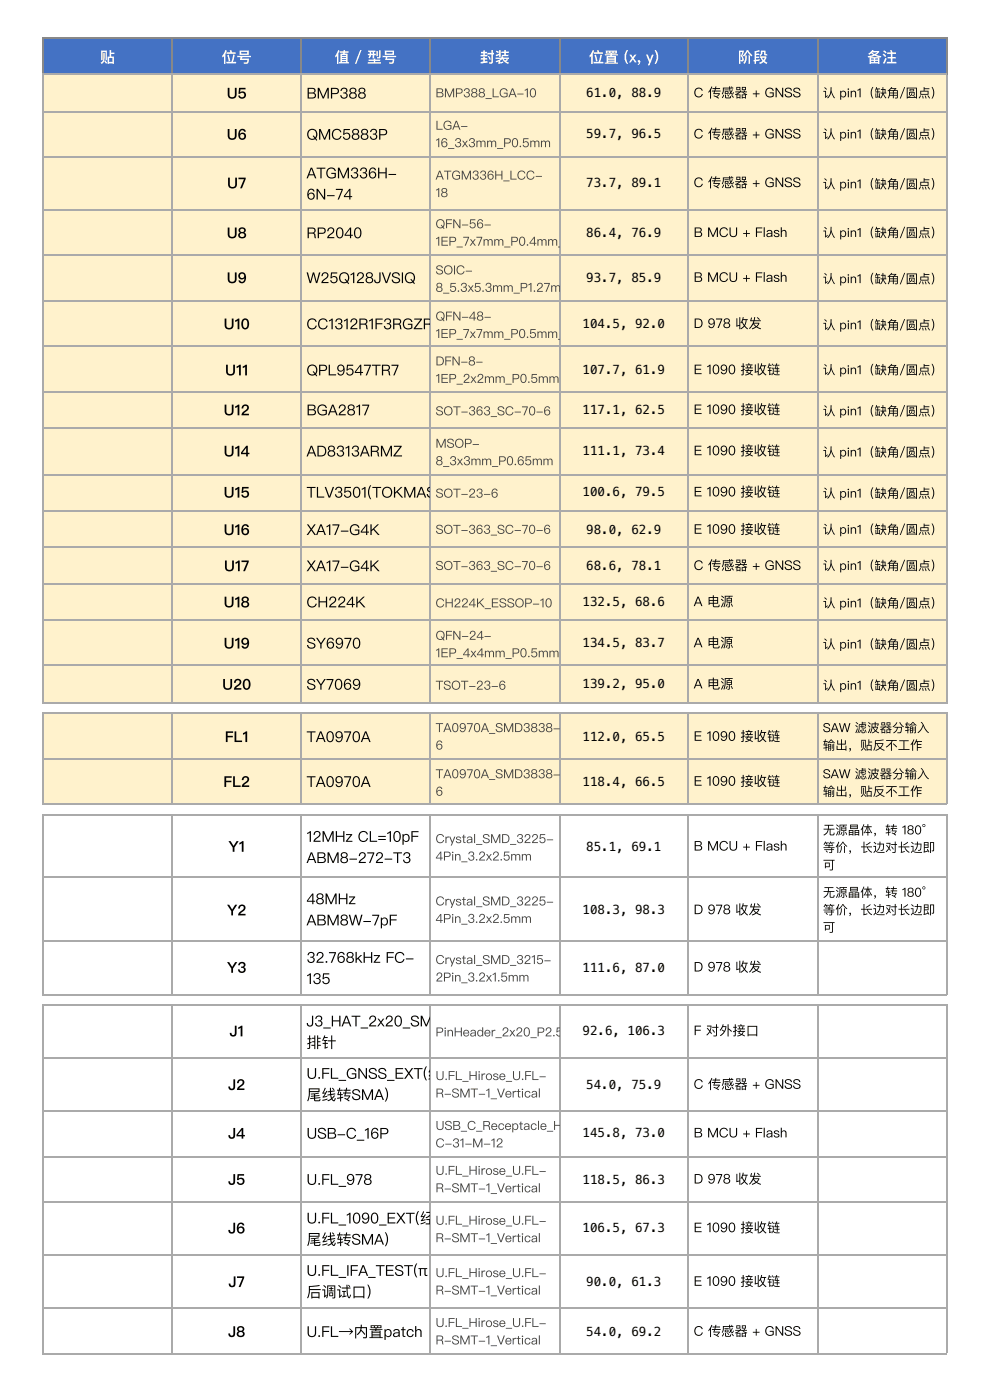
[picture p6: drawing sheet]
<svg xmlns="http://www.w3.org/2000/svg" width="210mm" height="297mm" viewBox="0 0 210 297" stroke-linecap="round" stroke-linejoin="round" font-family="sans-serif">
<defs><g id="words">
<g font-size="3.2" fill="#fff">
<text x="21.2" y="13.2">贴</text>
<text x="47" y="13.2">位号</text>
<text x="70.9" y="13.2">值 / 型号</text>
<text x="101.7" y="13.2">封装</text>
<text x="124.9" y="13.2">位置 (x, y)</text>
<text x="156.5" y="13.2">阶段</text>
<text x="183.8" y="13.2">备注</text>
</g>
<g font-size="3.2">
<text x="48.1" y="20.9">U5</text>
<text x="65" y="20.9">BMP388</text>
<text x="48.1" y="29.6">U6</text>
<text x="65" y="29.6">QMC5883P</text>
<text x="48.1" y="40">U7</text>
<text x="65" y="37.8">ATGM336H-</text>
<text x="65" y="42.3">6N-74</text>
<text x="48.1" y="50.5">U8</text>
<text x="65" y="50.5">RP2040</text>
<text x="48.1" y="60.1">U9</text>
<text x="65" y="60.1">W25Q128JVSIQ</text>
<text x="47.4" y="69.9">U10</text>
<text x="65" y="69.9">CC1312R1F3RGZR</text>
<text x="47.7" y="79.6">U11</text>
<text x="65" y="79.6">QPL9547TR7</text>
<text x="47.4" y="88.1">U12</text>
<text x="65" y="88.1">BGA2817</text>
<text x="47.4" y="96.8">U14</text>
<text x="65" y="96.8">AD8313ARMZ</text>
<text x="47.4" y="105.6">U15</text>
<text x="65" y="105.6">TLV3501(TOKMAS</text>
<text x="47.4" y="113.5">U16</text>
<text x="65" y="113.5">XA17-G4K</text>
<text x="47.5" y="121.2">U17</text>
<text x="65" y="121.2">XA17-G4K</text>
<text x="47.4" y="128.9">U18</text>
<text x="65" y="128.9">CH224K</text>
<text x="47.4" y="137.6">U19</text>
<text x="65" y="137.6">SY6970</text>
<text x="47.1" y="146.3">U20</text>
<text x="65" y="146.3">SY7069</text>
<text x="47.7" y="157.4">FL1</text>
<text x="65" y="157.4">TA0970A</text>
<text x="47.4" y="167">FL2</text>
<text x="65" y="167">TA0970A</text>
<text x="65" y="178.6">12MHz CL=10pF</text>
<text x="48.4" y="180.7">Y1</text>
<text x="65" y="183.1">ABM8-272-T3</text>
<text x="65" y="191.8">48MHz</text>
<text x="48.1" y="194.2">Y2</text>
<text x="65" y="196.3">ABM8W-7pF</text>
<text x="48.1" y="206.4">Y3</text>
<text x="65" y="204.3">32.768kHz FC-</text>
<text x="65" y="208.8">135</text>
<text x="48.7" y="219.9">J1</text>
<text x="65" y="217.8">J3_HAT_2x20_SM</text>
<text x="65" y="222.3">排针</text>
<text x="48.4" y="231.2">J2</text>
<text x="65" y="228.9">U.FL_GNSS_EXT(经</text>
<text x="65" y="233.4">尾线转SMA)</text>
<text x="48.4" y="241.6">J4</text>
<text x="65" y="241.6">USB-C_16P</text>
<text x="48.4" y="251.4">J5</text>
<text x="65" y="251.4">U.FL_978</text>
<text x="48.4" y="261.7">J6</text>
<text x="65" y="259.6">U.FL_1090_EXT(经</text>
<text x="65" y="264.1">尾线转SMA)</text>
<text x="48.4" y="273.1">J7</text>
<text x="65" y="270.7">U.FL_IFA_TEST(π</text>
<text x="65" y="275.2">后调试口 )</text>
<text x="48.4" y="283.6">J8</text>
<text x="65" y="283.6">U.FL→内置patch</text>
</g>
<g font-size="2.8">
<text x="147.1" y="20.6">C 传感器 + GNSS</text>
<text x="147.1" y="29.4">C 传感器 + GNSS</text>
<text x="147.1" y="39.7">C 传感器 + GNSS</text>
<text x="147.1" y="50.3">B MCU + Flash</text>
<text x="147.1" y="59.8">B MCU + Flash</text>
<text x="147.1" y="69.6">D 978 收发</text>
<text x="147.1" y="79.4">E 1090 接收链</text>
<text x="147.1" y="87.8">E 1090 接收链</text>
<text x="147.1" y="96.6">E 1090 接收链</text>
<text x="147.1" y="105.3">E 1090 接收链</text>
<text x="147.1" y="113.2">E 1090 接收链</text>
<text x="147.1" y="120.9">C 传感器 + GNSS</text>
<text x="147.1" y="128.6">A 电源</text>
<text x="147.1" y="137.3">A 电源</text>
<text x="147.1" y="146.1">A 电源</text>
<text x="147.1" y="157.2">E 1090 接收链</text>
<text x="147.1" y="166.7">E 1090 接收链</text>
<text x="147.1" y="180.4">B MCU + Flash</text>
<text x="147.1" y="193.9">D 978 收发</text>
<text x="147.1" y="206.1">D 978 收发</text>
<text x="147.1" y="219.6">F 对外接口</text>
<text x="147.1" y="231">C 传感器 + GNSS</text>
<text x="147.1" y="241.3">B MCU + Flash</text>
<text x="147.1" y="251.1">D 978 收发</text>
<text x="147.1" y="261.4">E 1090 接收链</text>
<text x="147.1" y="272.8">E 1090 接收链</text>
<text x="147.1" y="283.4">C 传感器 + GNSS</text>
</g>
<g font-size="2.6" fill="#444">
<text x="92.3" y="20.6">BMP388_LGA-10</text>
<text x="92.3" y="27.5">LGA-</text>
<text x="92.3" y="31.2">16_3x3mm_P0.5mm</text>
<text x="92.3" y="38.1">ATGM336H_LCC-</text>
<text x="92.3" y="41.8">18</text>
<text x="92.3" y="48.4">QFN-56-</text>
<text x="92.3" y="52.1">1EP_7x7mm_P0.4mm_</text>
<text x="92.3" y="58.2">SOIC-</text>
<text x="92.3" y="61.9">8_5.3x5.3mm_P1.27m</text>
<text x="92.3" y="68">QFN-48-</text>
<text x="92.3" y="71.7">1EP_7x7mm_P0.5mm_</text>
<text x="92.3" y="77.5">DFN-8-</text>
<text x="92.3" y="81.2">1EP_2x2mm_P0.5mm</text>
<text x="92.3" y="88.1">SOT-363_SC-70-6</text>
<text x="92.3" y="95">MSOP-</text>
<text x="92.3" y="98.7">8_3x3mm_P0.65mm</text>
<text x="92.3" y="105.6">SOT-23-6</text>
<text x="92.3" y="113.2">SOT-363_SC-70-6</text>
<text x="92.3" y="120.9">SOT-363_SC-70-6</text>
<text x="92.3" y="128.9">CH224K_ESSOP-10</text>
<text x="92.3" y="135.7">QFN-24-</text>
<text x="92.3" y="139.4">1EP_4x4mm_P0.5mm</text>
<text x="92.3" y="146.3">TSOT-23-6</text>
<text x="92.3" y="155.3">TA0970A_SMD3838-</text>
<text x="92.3" y="159">6</text>
<text x="92.3" y="165.1">TA0970A_SMD3838-</text>
<text x="92.3" y="168.8">6</text>
<text x="92.3" y="178.9">Crystal_SMD_3225-</text>
<text x="92.3" y="182.6">4Pin_3.2x2.5mm</text>
<text x="92.3" y="192.1">Crystal_SMD_3225-</text>
<text x="92.3" y="195.8">4Pin_3.2x2.5mm</text>
<text x="92.3" y="204.5">Crystal_SMD_3215-</text>
<text x="92.3" y="208.2">2Pin_3.2x1.5mm</text>
<text x="92.3" y="219.9">PinHeader_2x20_P2.5</text>
<text x="92.3" y="229.1">U.FL_Hirose_U.FL-</text>
<text x="92.3" y="232.8">R-SMT-1_Vertical</text>
<text x="92.3" y="239.7">USB_C_Receptacle_H</text>
<text x="92.3" y="243.4">C-31-M-12</text>
<text x="92.3" y="249.2">U.FL_Hirose_U.FL-</text>
<text x="92.3" y="252.9">R-SMT-1_Vertical</text>
<text x="92.3" y="259.8">U.FL_Hirose_U.FL-</text>
<text x="92.3" y="263.5">R-SMT-1_Vertical</text>
<text x="92.3" y="270.9">U.FL_Hirose_U.FL-</text>
<text x="92.3" y="274.6">R-SMT-1_Vertical</text>
<text x="92.3" y="281.5">U.FL_Hirose_U.FL-</text>
<text x="92.3" y="285.2">R-SMT-1_Vertical</text>
</g>
<g font-size="2.6">
<text x="124.3" y="20.6">61.0, 88.9</text>
<text x="174.4" y="20.6">认 pin1（缺角/圆点）</text>
<text x="124.3" y="29.4">59.7, 96.5</text>
<text x="174.4" y="29.4">认 pin1（缺角/圆点）</text>
<text x="124.3" y="39.7">73.7, 89.1</text>
<text x="174.4" y="40">认 pin1（缺角/圆点）</text>
<text x="124.3" y="50.3">86.4, 76.9</text>
<text x="174.4" y="50.3">认 pin1（缺角/圆点）</text>
<text x="124.3" y="59.8">93.7, 85.9</text>
<text x="174.4" y="60.1">认 pin1（缺角/圆点）</text>
<text x="123.5" y="69.6">104.5, 92.0</text>
<text x="174.4" y="69.9">认 pin1（缺角/圆点）</text>
<text x="123.5" y="79.4">107.7, 61.9</text>
<text x="174.4" y="79.4">认 pin1（缺角/圆点）</text>
<text x="123.5" y="87.8">117.1, 62.5</text>
<text x="174.4" y="88.1">认 pin1（缺角/圆点）</text>
<text x="123.5" y="96.6">111.1, 73.4</text>
<text x="174.4" y="96.8">认 pin1（缺角/圆点）</text>
<text x="123.5" y="105.3">100.6, 79.5</text>
<text x="174.4" y="105.6">认 pin1（缺角/圆点）</text>
<text x="124.3" y="113.2">98.0, 62.9</text>
<text x="174.4" y="113.2">认 pin1（缺角/圆点）</text>
<text x="124.3" y="120.9">68.6, 78.1</text>
<text x="174.4" y="120.9">认 pin1（缺角/圆点）</text>
<text x="123.5" y="128.6">132.5, 68.6</text>
<text x="174.4" y="128.9">认 pin1（缺角/圆点）</text>
<text x="123.5" y="137.3">134.5, 83.7</text>
<text x="174.4" y="137.6">认 pin1（缺角/圆点）</text>
<text x="123.5" y="146.1">139.2, 95.0</text>
<text x="174.4" y="146.3">认 pin1（缺角/圆点）</text>
<text x="174.4" y="155.3">SAW 滤波器分输入</text>
<text x="123.5" y="157.2">112.0, 65.5</text>
<text x="174.4" y="159">输出，贴反不工作</text>
<text x="123.5" y="166.7">118.4, 66.5</text>
<text x="174.4" y="165.1">SAW 滤波器分输入</text>
<text x="174.4" y="168.8">输出，贴反不工作</text>
<text x="174.4" y="177">无源晶体，转 180°</text>
<text x="124.3" y="180.4">85.1, 69.1</text>
<text x="174.4" y="180.7">等价，长边对长边即</text>
<text x="174.4" y="184.4">可</text>
<text x="174.4" y="190.2">无源晶体，转 180°</text>
<text x="123.5" y="193.9">108.3, 98.3</text>
<text x="174.4" y="193.9">等价，长边对长边即</text>
<text x="174.4" y="197.6">可</text>
<text x="123.5" y="206.1">111.6, 87.0</text>
<text x="123.5" y="219.6">92.6, 106.3</text>
<text x="124.3" y="231">54.0, 75.9</text>
<text x="123.5" y="241.3">145.8, 73.0</text>
<text x="123.5" y="251.1">118.5, 86.3</text>
<text x="123.5" y="261.4">106.5, 67.3</text>
<text x="124.3" y="272.8">90.0, 61.3</text>
<text x="124.3" y="283.4">54.0, 69.2</text>
</g>
</g></defs>
<g fill="#4472c4">
<path d="M9.3 8.2h27.2v7.7h-27.2z"/>
<path d="M36.5 8.2h27.3v7.7h-27.3z"/>
<path d="M63.8 8.2h27.5v7.7h-27.5z"/>
<path d="M91.3 8.2h27.2v7.7h-27.2z"/>
<path d="M118.5 8.2h27.5v7.7h-27.5z"/>
<path d="M146 8.2h27.3v7.7h-27.3z"/>
<path d="M173.3 8.2h27.5v7.7h-27.5z"/>
</g>
<g fill="#fff2cc">
<path d="M9.3 15.9h27v7.6h-27z"/>
<path d="M36.5 15.9h27.3v7.6h-27.3z"/>
<path d="M64 15.9h27.1v7.6h-27.1z"/>
<path d="M91.3 15.9h27.2v7.6h-27.2z"/>
<path d="M118.7 15.9h27.1v7.6h-27.1z"/>
<path d="M146 15.9h27.3v7.6h-27.3z"/>
<path d="M173.5 15.9h27.1v7.6h-27.1z"/>
<path d="M9.3 23.8h27v9.3h-27z"/>
<path d="M36.5 23.8h27.3v9.3h-27.3z"/>
<path d="M64 23.8h27.1v9.3h-27.1z"/>
<path d="M91.3 23.8h27.2v9.3h-27.2z"/>
<path d="M118.7 23.8h27.1v9.3h-27.1z"/>
<path d="M146 23.8h27.3v9.3h-27.3z"/>
<path d="M173.5 23.8h27.1v9.3h-27.1z"/>
<path d="M9.3 33.3h27v11.2h-27z"/>
<path d="M36.5 33.3h27.3v11.2h-27.3z"/>
<path d="M64 33.3h27.1v11.2h-27.1z"/>
<path d="M91.3 33.3h27.2v11.2h-27.2z"/>
<path d="M118.7 33.3h27.1v11.2h-27.1z"/>
<path d="M146 33.3h27.3v11.2h-27.3z"/>
<path d="M173.5 33.3h27.1v11.2h-27.1z"/>
<path d="M9.3 44.7h27v9.3h-27z"/>
<path d="M36.5 44.7h27.3v9.3h-27.3z"/>
<path d="M64 44.7h27.1v9.3h-27.1z"/>
<path d="M91.3 44.7h27.2v9.3h-27.2z"/>
<path d="M118.7 44.7h27.1v9.3h-27.1z"/>
<path d="M146 44.7h27.3v9.3h-27.3z"/>
<path d="M173.5 44.7h27.1v9.3h-27.1z"/>
<path d="M9.3 54.2h27v9.6h-27z"/>
<path d="M36.5 54.2h27.3v9.6h-27.3z"/>
<path d="M64 54.2h27.1v9.6h-27.1z"/>
<path d="M91.3 54.2h27.2v9.6h-27.2z"/>
<path d="M118.7 54.2h27.1v9.6h-27.1z"/>
<path d="M146 54.2h27.3v9.6h-27.3z"/>
<path d="M173.5 54.2h27.1v9.6h-27.1z"/>
<path d="M9.3 64h27v9.3h-27z"/>
<path d="M36.5 64h27.3v9.3h-27.3z"/>
<path d="M64 64h27.1v9.3h-27.1z"/>
<path d="M91.3 64h27.2v9.3h-27.2z"/>
<path d="M118.7 64h27.1v9.3h-27.1z"/>
<path d="M146 64h27.3v9.3h-27.3z"/>
<path d="M173.5 64h27.1v9.3h-27.1z"/>
<path d="M9.3 73.6h27v9.5h-27z"/>
<path d="M36.5 73.6h27.3v9.5h-27.3z"/>
<path d="M64 73.6h27.1v9.5h-27.1z"/>
<path d="M91.3 73.6h27.2v9.5h-27.2z"/>
<path d="M118.7 73.6h27.1v9.5h-27.1z"/>
<path d="M146 73.6h27.3v9.5h-27.3z"/>
<path d="M173.5 73.6h27.1v9.5h-27.1z"/>
<path d="M9.3 83.3h27v7.5h-27z"/>
<path d="M36.5 83.3h27.3v7.5h-27.3z"/>
<path d="M64 83.3h27.1v7.5h-27.1z"/>
<path d="M91.3 83.3h27.2v7.5h-27.2z"/>
<path d="M118.7 83.3h27.1v7.5h-27.1z"/>
<path d="M146 83.3h27.3v7.5h-27.3z"/>
<path d="M173.5 83.3h27.1v7.5h-27.1z"/>
<path d="M9.3 91h27v9.5h-27z"/>
<path d="M36.5 91h27.3v9.5h-27.3z"/>
<path d="M64 91h27.1v9.5h-27.1z"/>
<path d="M91.3 91h27.2v9.5h-27.2z"/>
<path d="M118.7 91h27.1v9.5h-27.1z"/>
<path d="M146 91h27.3v9.5h-27.3z"/>
<path d="M173.5 91h27.1v9.5h-27.1z"/>
<path d="M9.3 100.8h27v7.4h-27z"/>
<path d="M36.5 100.8h27.3v7.4h-27.3z"/>
<path d="M64 100.8h27.1v7.4h-27.1z"/>
<path d="M91.3 100.8h27.2v7.4h-27.2z"/>
<path d="M118.7 100.8h27.1v7.4h-27.1z"/>
<path d="M146 100.8h27.3v7.4h-27.3z"/>
<path d="M173.5 100.8h27.1v7.4h-27.1z"/>
<path d="M9.3 108.4h27v7.5h-27z"/>
<path d="M36.5 108.4h27.3v7.5h-27.3z"/>
<path d="M64 108.4h27.1v7.5h-27.1z"/>
<path d="M91.3 108.4h27.2v7.5h-27.2z"/>
<path d="M118.7 108.4h27.1v7.5h-27.1z"/>
<path d="M146 108.4h27.3v7.5h-27.3z"/>
<path d="M173.5 108.4h27.1v7.5h-27.1z"/>
<path d="M9.3 116.2h27v7.6h-27z"/>
<path d="M36.5 116.2h27.3v7.6h-27.3z"/>
<path d="M64 116.2h27.1v7.6h-27.1z"/>
<path d="M91.3 116.2h27.2v7.6h-27.2z"/>
<path d="M118.7 116.2h27.1v7.6h-27.1z"/>
<path d="M146 116.2h27.3v7.6h-27.3z"/>
<path d="M173.5 116.2h27.1v7.6h-27.1z"/>
<path d="M9.3 124h27v7.5h-27z"/>
<path d="M36.5 124h27.3v7.5h-27.3z"/>
<path d="M64 124h27.1v7.5h-27.1z"/>
<path d="M91.3 124h27.2v7.5h-27.2z"/>
<path d="M118.7 124h27.1v7.5h-27.1z"/>
<path d="M146 124h27.3v7.5h-27.3z"/>
<path d="M173.5 124h27.1v7.5h-27.1z"/>
<path d="M9.3 131.7h27v9.4h-27z"/>
<path d="M36.5 131.7h27.3v9.4h-27.3z"/>
<path d="M64 131.7h27.1v9.4h-27.1z"/>
<path d="M91.3 131.7h27.2v9.4h-27.2z"/>
<path d="M118.7 131.7h27.1v9.4h-27.1z"/>
<path d="M146 131.7h27.3v9.4h-27.3z"/>
<path d="M173.5 131.7h27.1v9.4h-27.1z"/>
<path d="M9.3 141.3h27v7.7h-27z"/>
<path d="M36.5 141.3h27.3v7.7h-27.3z"/>
<path d="M64 141.3h27.1v7.7h-27.1z"/>
<path d="M91.3 141.3h27.2v7.7h-27.2z"/>
<path d="M118.7 141.3h27.1v7.7h-27.1z"/>
<path d="M146 141.3h27.3v7.7h-27.3z"/>
<path d="M173.5 141.3h27.1v7.7h-27.1z"/>
<path d="M9.3 151.3h27v9.6h-27z"/>
<path d="M36.5 151.3h27.3v9.6h-27.3z"/>
<path d="M64 151.3h27.1v9.6h-27.1z"/>
<path d="M91.3 151.3h27.2v9.6h-27.2z"/>
<path d="M118.7 151.3h27.1v9.6h-27.1z"/>
<path d="M146 151.3h27.3v9.6h-27.3z"/>
<path d="M173.5 151.3h27.1v9.6h-27.1z"/>
<path d="M9.3 161.1h27v9.3h-27z"/>
<path d="M36.5 161.1h27.3v9.3h-27.3z"/>
<path d="M64 161.1h27.1v9.3h-27.1z"/>
<path d="M91.3 161.1h27.2v9.3h-27.2z"/>
<path d="M118.7 161.1h27.1v9.3h-27.1z"/>
<path d="M146 161.1h27.3v9.3h-27.3z"/>
<path d="M173.5 161.1h27.1v9.3h-27.1z"/>
</g>
<path d="M9 8.1h191.8M9 15.7h191.8M9.1 7.9v8M36.4 7.9v8M63.9 7.9v8M91.1 7.9v8M118.7 7.9v8M145.9 7.9v8M173.4 7.9v8M200.7 7.9v8" fill="none" stroke="#888" stroke-width=".26"/>
<g fill="none" stroke="#aaa" stroke-width=".26">
<path d="M9 15.7h191.8M9.1 15.9v133.3M36.4 15.9v133.3M63.9 15.9v133.3M91.1 15.9v133.3M118.7 15.9v133.3M145.9 15.9v133.3M173.4 15.9v133.3M200.7 15.9v133.3M9 23.7h191.8M9 33.2h191.8M9 44.6h191.8"/>
<path d="M9 54.1h191.8M9 63.9h191.8M9 73.4h191.8M9 83.2h191.8M9 90.9h191.8M9 100.7h191.8M9 108.3h191.8M9 116h191.8M9 124h191.8M9 131.6h191.8M9 141.2h191.8M9 149.1h191.8"/>
<path d="M9 151.2h191.8M9.1 151.1v19.6M36.4 151.1v19.6M63.9 151.1v19.6M91.1 151.1v19.6M118.7 151.1v19.6M145.9 151.1v19.6M173.4 151.1v19.6M200.7 151.1v19.6M9 161h191.8M9 170.5h191.8M9 172.9h191.8"/>
<path d="M9.1 172.8v38.3M36.4 172.8v38.3M63.9 172.8v38.3M91.1 172.8v38.3M118.7 172.8v38.3M145.9 172.8v38.3M173.4 172.8v38.3M200.7 172.8v38.3M9 186.1h191.8M9 199.6h191.8M9 211h191.8M9 213.1h191.8"/>
<path d="M9.1 213v74.1M36.4 213v74.1M63.9 213v74.1M91.1 213v74.1M118.7 213v74.1M145.9 213v74.1M173.4 213v74.1M200.7 213v74.1M9 224.5h191.8M9 235.6h191.8M9 245.4h191.8M9 254.9h191.8"/>
<path d="M9 266.3h191.8M9 277.4h191.8M9 287.2h191.8"/>
</g>
<use href="#words"/>
</svg>
